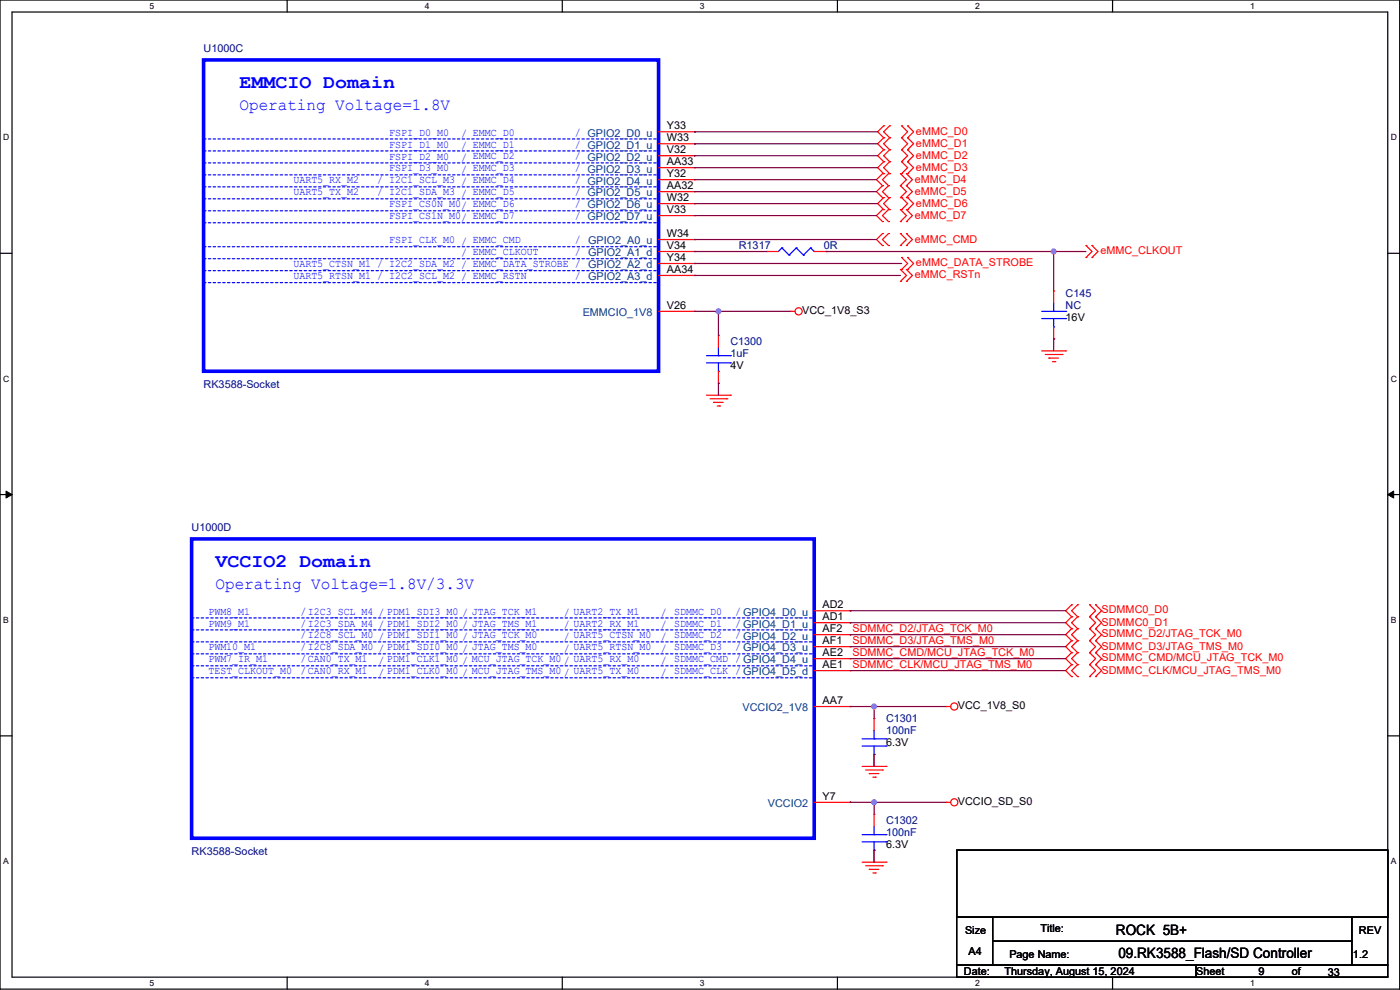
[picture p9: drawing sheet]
<svg xmlns="http://www.w3.org/2000/svg" width="594mm" height="420mm" viewBox="0 0 594 420" stroke-linecap="round" stroke-linejoin="round" font-family="sans-serif">
<defs><g id="words">
<g font-size="8.1" fill="#00f">
<text x="101.6" y="37.3">EMMCIO Domain</text>
<text x="91.5" y="240.5">VCCIO2 Domain</text>
</g>
<g font-size="7.1" fill="#00f">
<text x="101.6" y="46.6">Operating Voltage=1.8V</text>
<text x="91.5" y="249.8">Operating Voltage=1.8V/3.3V</text>
</g>
<g font-size="6.1">
<text x="473.5" y="396.7">ROCK 5B+</text>
<text x="474.5" y="406.4">09.RK3588_Flash/SD Controller</text>
</g>
<g font-size="4.6" fill="#000080">
<text x="86.4" y="21.9">U1000C</text>
<text x="313.5" y="105.7">R1317</text>
<text x="349.5" y="105.7">0R</text>
<text x="452.1" y="126">C145</text>
<text x="452.1" y="131.1">NC</text>
<text x="309.9" y="146.4">C1300</text>
<text x="309.9" y="151.4">1uF</text>
<text x="86.4" y="164.7">RK3588-Socket</text>
<text x="81.3" y="225.1">U1000D</text>
<text x="375.9" y="306.4">C1301</text>
<text x="375.9" y="311.5">100nF</text>
<text x="375.9" y="349.6">C1302</text>
<text x="375.9" y="354.6">100nF</text>
<text x="81.3" y="362.8">RK3588-Socket</text>
</g>
<g font-size="4.6" fill="#00f">
<text x="165.1" y="57.5">FSPI_D0_M0</text>
<text x="195.6" y="58">/ EMMC_D0</text>
<text x="243.9" y="57.5">/ GPIO2_D0_u</text>
<text x="165.1" y="62.6">FSPI_D1_M0</text>
<text x="195.6" y="63.1">/ EMMC_D1</text>
<text x="243.9" y="62.6">/ GPIO2_D1_u</text>
<text x="165.1" y="67.7">FSPI_D2_M0</text>
<text x="195.6" y="68.2">/ EMMC_D2</text>
<text x="243.9" y="67.7">/ GPIO2_D2_u</text>
<text x="124.5" y="77.8">UART5_RX_M2</text>
<text x="160" y="77.8">/ I2C1_SCL_M3 / EMMC_D4</text>
<text x="165.1" y="72.8">FSPI_D3_M0</text>
<text x="195.6" y="73.3">/ EMMC_D3</text>
<text x="243.9" y="77.8">/ GPIO2_D4_u</text>
<text x="243.9" y="72.8">/ GPIO2_D3_u</text>
<text x="124.5" y="82.9">UART5_TX_M2</text>
<text x="160" y="82.9">/ I2C1_SDA_M3 / EMMC_D5</text>
<text x="243.9" y="82.9">/ GPIO2_D5_u</text>
<text x="165.1" y="88">FSPI_CS0N_M0/ EMMC_D6</text>
<text x="243.9" y="88">/ GPIO2_D6_u</text>
<text x="165.1" y="93.1">FSPI_CS1N_M0/ EMMC_D7</text>
<text x="243.9" y="93.1">/ GPIO2_D7_u</text>
<text x="165.1" y="103.2">FSPI_CLK_M0 / EMMC_CMD</text>
<text x="243.9" y="103.2">/ GPIO2_A0_u</text>
<text x="124.5" y="113.4">UART5_CTSN_M1 / I2C2_SDA_M2 / EMMC_DATA_STROBE / GPIO2_A2_d</text>
<text x="195.6" y="108.8">/ EMMC_CLKOUT</text>
<text x="243.9" y="108.3">/ GPIO2_A1_d</text>
<text x="124.5" y="118.5">UART5_RTSN_M1 / I2C2_SCL_M2 / EMMC_RSTN</text>
<text x="243.9" y="118.5">/ GPIO2_A3_d</text>
<text x="88.4" y="260.7">PWM8_M1</text>
<text x="127.5" y="260.7">/I2C3_SCL_M4 / PDM1_SDI3_M0 / JTAG_TCK_M1</text>
<text x="239.3" y="261.2">/ UART2_TX_M1</text>
<text x="280.4" y="261.2">/ SDMMC_D0</text>
<text x="311.9" y="260.7">/ GPIO4_D0_u</text>
<text x="88.4" y="265.8">PWM9_M1</text>
<text x="127.5" y="265.8">/I2C3_SDA_M4 / PDM1_SDI2_M0 / JTAG_TMS_M1</text>
<text x="239.3" y="266.3">/ UART2_RX_M1</text>
<text x="280.4" y="266.3">/ SDMMC_D1</text>
<text x="311.9" y="265.8">/ GPIO4_D1_u</text>
<text x="88.4" y="275.9">PWM10_M1</text>
<text x="127.5" y="270.9">/I2C8_SCL_M0 / PDM1_SDI1_M0 / JTAG_TCK_M0</text>
<text x="127.5" y="275.9">/I2C8_SDA_M0 / PDM1_SDI0_M0 / JTAG_TMS_M0</text>
<text x="239.3" y="271.4">/ UART5_CTSN_M0</text>
<text x="280.4" y="271.4">/ SDMMC_D2</text>
<text x="311.9" y="270.9">/ GPIO4_D2_u</text>
<text x="311.9" y="275.9">/ GPIO4_D3_u</text>
<text x="88.4" y="281">PWM7_IR_M1</text>
<text x="127.5" y="281">/CAN0_TX_M1</text>
<text x="160.5" y="281.5">/ PDM1_CLK1_M0 / MCU_JTAG_TCK_M0 / UART5_RX_M0</text>
<text x="239.3" y="276.5">/ UART5_RTSN_M0</text>
<text x="280.4" y="276.5">/ SDMMC_D3</text>
<text x="280.4" y="281.5">/ SDMMC_CMD / GPIO4_D4_u</text>
<text x="88.4" y="286.1">TEST_CLKOUT_M0</text>
<text x="127.5" y="286.1">/CAN0_RX_M1</text>
<text x="160.5" y="286.6">/ PDM1_CLK0_M0 / MCU_JTAG_TMS_M0 / UART5_TX_M0</text>
<text x="280.4" y="286.6">/ SDMMC_CLK / GPIO4_D5_d</text>
</g>
<g font-size="4.6">
<text x="283" y="59.9">W33</text>
<text x="283" y="54.9">Y33</text>
<text x="283" y="65">V32</text>
<text x="283" y="70.1">AA33</text>
<text x="283" y="75.2">Y32</text>
<text x="283" y="80.3">AA32</text>
<text x="283" y="85.3">W32</text>
<text x="283" y="90.4">V33</text>
<text x="283" y="100.6">W34</text>
<text x="283" y="105.7">V34</text>
<text x="283" y="110.7">Y34</text>
<text x="283" y="115.8">AA34</text>
<text x="283" y="131.1">V26</text>
<text x="340.4" y="133.2">VCC_1V8_S3</text>
<text x="452.1" y="136.2">16V</text>
<text x="309.9" y="156.5">4V</text>
<text x="349" y="258.1">AD2</text>
<text x="349" y="263.1">AD1</text>
<text x="349" y="268.2">AF2</text>
<text x="349" y="273.3">AF1</text>
<text x="349" y="278.4">AE2</text>
<text x="349" y="283.5">AE1</text>
<text x="349" y="298.7">AA7</text>
<text x="406.4" y="300.8">VCC_1V8_S0</text>
<text x="375.9" y="316.5">6.3V</text>
<text x="349" y="339.3">Y7</text>
<text x="406.4" y="341.4">VCCIO_SD_S0</text>
<text x="375.9" y="359.7">6.3V</text>
<text x="441.5" y="395.3">Title:</text>
<text x="409.5" y="396.3">Size</text>
<text x="576.6" y="396.3">REV</text>
<text x="411" y="404.9">A4</text>
<text x="428.3" y="406.5">Page Name:</text>
<text x="574.1" y="406.5">1.2</text>
<text x="409" y="413.6">Date:</text>
<text x="426.2" y="413.6">Thursday, August 15, 2024</text>
<text x="507.5" y="413.6">Sheet</text>
<text x="533.9" y="413.6">9</text>
<text x="548.1" y="413.6">of</text>
<text x="563.4" y="414.1">33</text>
</g>
<g font-size="4.6" fill="#f00">
<text x="388.6" y="57.5">eMMC_D0</text>
<text x="388.6" y="62.5">eMMC_D1</text>
<text x="388.6" y="67.6">eMMC_D2</text>
<text x="388.1" y="77.8">eMMC_D4</text>
<text x="388.6" y="72.7">eMMC_D3</text>
<text x="388.1" y="82.9">eMMC_D5</text>
<text x="388.6" y="87.9">eMMC_D6</text>
<text x="388.1" y="93">eMMC_D7</text>
<text x="388.1" y="103.2">eMMC_CMD</text>
<text x="466.9" y="107.8">eMMC_CLKOUT</text>
<text x="388.6" y="112.8">eMMC_DATA_STROBE</text>
<text x="388.1" y="117.9">eMMC_RSTn</text>
<text x="467.4" y="260.2">SDMMC0_D0</text>
<text x="361.7" y="268.1">SDMMC_D2/JTAG_TCK_M0</text>
<text x="467.4" y="265.7">SDMMC0_D1</text>
<text x="361.7" y="273.2">SDMMC_D3/JTAG_TMS_M0</text>
<text x="467.4" y="270.3">SDMMC_D2/JTAG_TCK_M0</text>
<text x="467.4" y="275.9">SDMMC_D3/JTAG_TMS_M0</text>
<text x="361.7" y="278.3">SDMMC_CMD/MCU_JTAG_TCK_M0</text>
<text x="467.4" y="280.5">SDMMC_CMD/MCU_JTAG_TCK_M0</text>
<text x="361.7" y="283.4">SDMMC_CLK/MCU_JTAG_TMS_M0</text>
<text x="467.4" y="286.1">SDMMC_CLK/MCU_JTAG_TMS_M0</text>
</g>
<g font-size="4.6" fill="#004080">
<text x="247.2" y="134.2">EMMCIO_1V8</text>
<text x="315" y="301.8">VCCIO2_1V8</text>
<text x="325.8" y="342.4">VCCIO2</text>
</g>
<g font-size="3.6">
<text x="63.5" y="3.8">5</text>
<text x="180.2" y="3.8">4</text>
<text x="296.9" y="3.8">3</text>
<text x="413.7" y="3.8">2</text>
<text x="530.4" y="3.8">1</text>
<text x="1.3" y="59.5">D</text>
<text x="590.1" y="59.5">D</text>
<text x="1.3" y="161.9">C</text>
<text x="590.1" y="161.9">C</text>
<text x="1.3" y="264.3">B</text>
<text x="590.1" y="264.3">B</text>
<text x="1.3" y="366.6">A</text>
<text x="590.1" y="366.6">A</text>
<text x="63.5" y="418.3">5</text>
<text x="180.2" y="418.3">4</text>
<text x="296.9" y="418.3">3</text>
<text x="413.7" y="418.3">2</text>
<text x="530.4" y="418.3">1</text>
</g>
</g></defs>
<path d="M0 0h593.9v419.6h-593.9zM5.1 5.1h583.7v409.4h-583.7z" fill="none" stroke="#000" stroke-width=".51"/>
<g fill="#fff">
<path d="M63.5 .5h2v4.1h-2z"/>
<path d="M63.5 415.1h2v4h-2z"/>
</g>
<path d="M121.8 0v5.1M121.8 414.5v5.1" fill="none" stroke="#000" stroke-width=".51"/>
<g fill="#fff">
<path d="M180.2 .5h2v4.1h-2z"/>
<path d="M180.2 415.1h2v4h-2z"/>
</g>
<path d="M238.6 0v5.1M238.6 414.5v5.1" fill="none" stroke="#000" stroke-width=".51"/>
<g fill="#fff">
<path d="M296.9 .5h2.1v4.1h-2.1z"/>
<path d="M296.9 415.1h2.1v4h-2.1z"/>
</g>
<path d="M355.3 0v5.1M355.3 414.5v5.1" fill="none" stroke="#000" stroke-width=".51"/>
<g fill="#fff">
<path d="M413.7 .5h2v4.1h-2z"/>
<path d="M413.7 415.1h2v4h-2z"/>
</g>
<path d="M472 0v5.1M472 414.5v5.1" fill="none" stroke="#000" stroke-width=".51"/>
<g fill="#fff">
<path d="M530.4 .5h2v4.1h-2z"/>
<path d="M530.4 415.1h2v4h-2z"/>
<path d="M1.3 56.3h2.6v4h-2.6z"/>
<path d="M590.1 56.3h2.6v4h-2.6z"/>
<path d="M1.3 158.6h2.6v4.1h-2.6z"/>
<path d="M590.1 158.6h2.6v4.1h-2.6z"/>
</g>
<path d="M0 107.5h5.1M588.8 107.5h5.1" fill="none" stroke="#000" stroke-width=".51"/>
<g fill="#fff">
<path d="M1.3 261h2.4v4.1h-2.4z"/>
<path d="M590.1 261h2.4v4.1h-2.4z"/>
</g>
<path d="M0 209.8h5.1M588.8 209.8h5.1" fill="none" stroke="#000" stroke-width=".51"/>
<path d="M2.6 208.3l2.5 1.5-2.5 1.5zM588.8 209.8l2.5-1.5v3z" fill="#000" stroke="#000" stroke-width=".42"/>
<g fill="#fff">
<path d="M1.3 363.4h2.4v4h-2.4z"/>
<path d="M590.1 363.4h2.4v4h-2.4z"/>
</g>
<path d="M0 312.2h5.1M588.8 312.2h5.1" fill="none" stroke="#000" stroke-width=".51"/>
<path d="M401.3 340.4h2.1" fill="none" stroke="#f00" stroke-width=".51"/>
<circle cx="401.3" cy="340.4" r=".25" fill="#f00"/>
<g fill="none" stroke="#f00" stroke-width=".51">
<path d="M365.8 365.8h10.1"/>
<circle cx="404.9" cy="340.4" r="1.51"/>
</g>
<circle cx="375.9" cy="365.8" r=".25" fill="#f00"/>
<path d="M367.3 367.3h7.1" fill="none" stroke="#f00" stroke-width=".51"/>
<circle cx="374.4" cy="367.3" r=".25" fill="#f00"/>
<path d="M368.8 368.8h4.1" fill="none" stroke="#f00" stroke-width=".51"/>
<circle cx="368.8" cy="368.8" r=".25" fill="#f00"/>
<path d="M370.4 370.4h1" fill="none" stroke="#f00" stroke-width=".51"/>
<circle cx="371.4" cy="370.4" r=".25" fill="#f00"/>
<path d="M365.8 325.1h10.1" fill="none" stroke="#f00" stroke-width=".51"/>
<circle cx="375.9" cy="325.1" r=".25" fill="#f00"/>
<path d="M367.3 326.7h7.1" fill="none" stroke="#f00" stroke-width=".51"/>
<circle cx="374.4" cy="326.7" r=".25" fill="#f00"/>
<path d="M368.8 328.2h4.1" fill="none" stroke="#f00" stroke-width=".51"/>
<circle cx="368.8" cy="328.2" r=".25" fill="#f00"/>
<path d="M370.4 329.7h1" fill="none" stroke="#f00" stroke-width=".51"/>
<circle cx="371.4" cy="329.7" r=".25" fill="#f00"/>
<path d="M401.3 299.7h2.1" fill="none" stroke="#f00" stroke-width=".51"/>
<circle cx="401.3" cy="299.7" r=".25" fill="#f00"/>
<g fill="none" stroke="#f00" stroke-width=".51">
<path d="M335.3 132.1h2"/>
<circle cx="404.9" cy="299.7" r="1.51"/>
</g>
<circle cx="335.3" cy="132.1" r=".25" fill="#f00"/>
<g fill="none" stroke="#f00" stroke-width=".51">
<path d="M299.7 167.7h10.2"/>
<circle cx="338.8" cy="132.1" r="1.51"/>
</g>
<circle cx="309.9" cy="167.7" r=".25" fill="#f00"/>
<path d="M301.3 169.2h7.1" fill="none" stroke="#f00" stroke-width=".51"/>
<circle cx="308.4" cy="169.2" r=".25" fill="#f00"/>
<path d="M302.8 170.7h4.1" fill="none" stroke="#f00" stroke-width=".51"/>
<circle cx="302.8" cy="170.7" r=".25" fill="#f00"/>
<path d="M304.3 172.2h1" fill="none" stroke="#f00" stroke-width=".51"/>
<circle cx="305.3" cy="172.2" r=".25" fill="#f00"/>
<path d="M442 148.9h10.1" fill="none" stroke="#f00" stroke-width=".51"/>
<circle cx="452.1" cy="148.9" r=".25" fill="#f00"/>
<path d="M443.5 150.4h7.1" fill="none" stroke="#f00" stroke-width=".51"/>
<circle cx="450.6" cy="150.4" r=".25" fill="#f00"/>
<path d="M445 151.9h4.1" fill="none" stroke="#f00" stroke-width=".51"/>
<circle cx="445" cy="151.9" r=".25" fill="#f00"/>
<path d="M446.6 153.4h1" fill="none" stroke="#f00" stroke-width=".51"/>
<circle cx="447.6" cy="153.4" r=".25" fill="#f00"/>
<path d="M454.7 256.6l-2.6 2.5" fill="none" stroke="#f00" stroke-width=".51"/>
<circle cx="454.7" cy="256.6" r=".25" fill="#f00"/>
<path d="M452.1 259.1l2.6 2.5" fill="none" stroke="#f00" stroke-width=".51"/>
<circle cx="454.7" cy="261.6" r=".25" fill="#f00"/>
<path d="M454.7 259.1l2.5 2.5" fill="none" stroke="#f00" stroke-width=".51"/>
<circle cx="457.2" cy="261.6" r=".25" fill="#f00"/>
<path d="M457.2 256.6l-2.5 2.5" fill="none" stroke="#f00" stroke-width=".51"/>
<circle cx="457.2" cy="256.6" r=".25" fill="#f00"/>
<path d="M467.4 259.1l-2.6 2.5" fill="none" stroke="#f00" stroke-width=".51"/>
<circle cx="464.8" cy="261.6" r=".25" fill="#f00"/>
<path d="M464.8 256.6l2.6 2.5" fill="none" stroke="#f00" stroke-width=".51"/>
<circle cx="464.8" cy="256.6" r=".25" fill="#f00"/>
<path d="M464.8 259.1l-2.5 2.5" fill="none" stroke="#f00" stroke-width=".51"/>
<circle cx="462.3" cy="261.6" r=".25" fill="#f00"/>
<path d="M462.3 256.6l2.5 2.5" fill="none" stroke="#f00" stroke-width=".51"/>
<circle cx="462.3" cy="256.6" r=".25" fill="#f00"/>
<path d="M454.7 261.6l-2.6 2.6" fill="none" stroke="#f00" stroke-width=".51"/>
<circle cx="454.7" cy="261.6" r=".25" fill="#f00"/>
<path d="M452.1 264.2l2.6 2.5" fill="none" stroke="#f00" stroke-width=".51"/>
<circle cx="454.7" cy="266.7" r=".25" fill="#f00"/>
<path d="M454.7 264.2l2.5 2.5" fill="none" stroke="#f00" stroke-width=".51"/>
<circle cx="457.2" cy="266.7" r=".25" fill="#f00"/>
<path d="M457.2 261.6l-2.5 2.6" fill="none" stroke="#f00" stroke-width=".51"/>
<circle cx="457.2" cy="261.6" r=".25" fill="#f00"/>
<path d="M467.4 264.2l-2.6 2.5" fill="none" stroke="#f00" stroke-width=".51"/>
<circle cx="464.8" cy="266.7" r=".25" fill="#f00"/>
<path d="M464.8 261.6l2.6 2.6" fill="none" stroke="#f00" stroke-width=".51"/>
<circle cx="464.8" cy="261.6" r=".25" fill="#f00"/>
<path d="M464.8 264.2l-2.5 2.5" fill="none" stroke="#f00" stroke-width=".51"/>
<circle cx="462.3" cy="266.7" r=".25" fill="#f00"/>
<path d="M462.3 261.6l2.5 2.6" fill="none" stroke="#f00" stroke-width=".51"/>
<circle cx="462.3" cy="261.6" r=".25" fill="#f00"/>
<path d="M454.7 266.7l-2.6 2.6" fill="none" stroke="#f00" stroke-width=".51"/>
<circle cx="454.7" cy="266.7" r=".25" fill="#f00"/>
<path d="M452.1 269.3l2.6 2.5" fill="none" stroke="#f00" stroke-width=".51"/>
<circle cx="454.7" cy="271.8" r=".25" fill="#f00"/>
<path d="M454.7 269.3l2.5 2.5" fill="none" stroke="#f00" stroke-width=".51"/>
<circle cx="457.2" cy="271.8" r=".25" fill="#f00"/>
<path d="M457.2 266.7l-2.5 2.6" fill="none" stroke="#f00" stroke-width=".51"/>
<circle cx="457.2" cy="266.7" r=".25" fill="#f00"/>
<path d="M467.4 269.3l-2.6 2.5" fill="none" stroke="#f00" stroke-width=".51"/>
<circle cx="464.8" cy="271.8" r=".25" fill="#f00"/>
<path d="M464.8 266.7l2.6 2.6" fill="none" stroke="#f00" stroke-width=".51"/>
<circle cx="464.8" cy="266.7" r=".25" fill="#f00"/>
<path d="M464.8 269.3l-2.5 2.5" fill="none" stroke="#f00" stroke-width=".51"/>
<circle cx="462.3" cy="271.8" r=".25" fill="#f00"/>
<path d="M462.3 266.7l2.5 2.6" fill="none" stroke="#f00" stroke-width=".51"/>
<circle cx="462.3" cy="266.7" r=".25" fill="#f00"/>
<path d="M454.7 271.8l-2.6 2.5" fill="none" stroke="#f00" stroke-width=".51"/>
<circle cx="454.7" cy="271.8" r=".25" fill="#f00"/>
<path d="M452.1 274.3l2.6 2.6" fill="none" stroke="#f00" stroke-width=".51"/>
<circle cx="454.7" cy="276.9" r=".25" fill="#f00"/>
<path d="M454.7 274.3l2.5 2.6" fill="none" stroke="#f00" stroke-width=".51"/>
<circle cx="457.2" cy="276.9" r=".25" fill="#f00"/>
<path d="M457.2 271.8l-2.5 2.5" fill="none" stroke="#f00" stroke-width=".51"/>
<circle cx="457.2" cy="271.8" r=".25" fill="#f00"/>
<path d="M467.4 274.3l-2.6 2.6" fill="none" stroke="#f00" stroke-width=".51"/>
<circle cx="464.8" cy="276.9" r=".25" fill="#f00"/>
<path d="M464.8 271.8l2.6 2.5" fill="none" stroke="#f00" stroke-width=".51"/>
<circle cx="464.8" cy="271.8" r=".25" fill="#f00"/>
<path d="M464.8 274.3l-2.5 2.6" fill="none" stroke="#f00" stroke-width=".51"/>
<circle cx="462.3" cy="276.9" r=".25" fill="#f00"/>
<path d="M462.3 271.8l2.5 2.5" fill="none" stroke="#f00" stroke-width=".51"/>
<circle cx="462.3" cy="271.8" r=".25" fill="#f00"/>
<path d="M454.7 276.9l-2.6 2.5" fill="none" stroke="#f00" stroke-width=".51"/>
<circle cx="454.7" cy="276.9" r=".25" fill="#f00"/>
<path d="M452.1 279.4l2.6 2.6" fill="none" stroke="#f00" stroke-width=".51"/>
<circle cx="454.7" cy="282" r=".25" fill="#f00"/>
<path d="M454.7 279.4l2.5 2.6" fill="none" stroke="#f00" stroke-width=".51"/>
<circle cx="457.2" cy="282" r=".25" fill="#f00"/>
<path d="M457.2 276.9l-2.5 2.5" fill="none" stroke="#f00" stroke-width=".51"/>
<circle cx="457.2" cy="276.9" r=".25" fill="#f00"/>
<path d="M467.4 279.4l-2.6 2.6" fill="none" stroke="#f00" stroke-width=".51"/>
<circle cx="464.8" cy="282" r=".25" fill="#f00"/>
<path d="M464.8 276.9l2.6 2.5" fill="none" stroke="#f00" stroke-width=".51"/>
<circle cx="464.8" cy="276.9" r=".25" fill="#f00"/>
<path d="M464.8 279.4l-2.5 2.6" fill="none" stroke="#f00" stroke-width=".51"/>
<circle cx="462.3" cy="282" r=".25" fill="#f00"/>
<path d="M462.3 276.9l2.5 2.5" fill="none" stroke="#f00" stroke-width=".51"/>
<circle cx="462.3" cy="276.9" r=".25" fill="#f00"/>
<path d="M454.7 282l-2.6 2.5" fill="none" stroke="#f00" stroke-width=".51"/>
<circle cx="454.7" cy="282" r=".25" fill="#f00"/>
<path d="M452.1 284.5l2.6 2.5" fill="none" stroke="#f00" stroke-width=".51"/>
<circle cx="454.7" cy="287" r=".25" fill="#f00"/>
<path d="M454.7 284.5l2.5 2.5" fill="none" stroke="#f00" stroke-width=".51"/>
<circle cx="457.2" cy="287" r=".25" fill="#f00"/>
<path d="M457.2 282l-2.5 2.5" fill="none" stroke="#f00" stroke-width=".51"/>
<circle cx="457.2" cy="282" r=".25" fill="#f00"/>
<path d="M467.4 284.5l-2.6 2.5" fill="none" stroke="#f00" stroke-width=".51"/>
<circle cx="464.8" cy="287" r=".25" fill="#f00"/>
<path d="M464.8 282l2.6 2.5" fill="none" stroke="#f00" stroke-width=".51"/>
<circle cx="464.8" cy="282" r=".25" fill="#f00"/>
<path d="M464.8 284.5l-2.5 2.5" fill="none" stroke="#f00" stroke-width=".51"/>
<circle cx="462.3" cy="287" r=".25" fill="#f00"/>
<path d="M462.3 282l2.5 2.5" fill="none" stroke="#f00" stroke-width=".51"/>
<circle cx="462.3" cy="282" r=".25" fill="#f00"/>
<path d="M387.1 116.9l-2.5 2.5" fill="none" stroke="#f00" stroke-width=".51"/>
<circle cx="384.6" cy="119.4" r=".25" fill="#f00"/>
<path d="M384.6 114.3l2.5 2.6" fill="none" stroke="#f00" stroke-width=".51"/>
<circle cx="384.6" cy="114.3" r=".25" fill="#f00"/>
<path d="M384.6 116.9l-2.6 2.5" fill="none" stroke="#f00" stroke-width=".51"/>
<circle cx="382" cy="119.4" r=".25" fill="#f00"/>
<path d="M382 114.3l2.6 2.6" fill="none" stroke="#f00" stroke-width=".51"/>
<circle cx="382" cy="114.3" r=".25" fill="#f00"/>
<path d="M387.6 111.8l-2.5 2.5" fill="none" stroke="#f00" stroke-width=".51"/>
<circle cx="385.1" cy="114.3" r=".25" fill="#f00"/>
<path d="M385.1 109.2l2.5 2.6" fill="none" stroke="#f00" stroke-width=".51"/>
<circle cx="385.1" cy="109.2" r=".25" fill="#f00"/>
<path d="M385.1 111.8l-2.6 2.5" fill="none" stroke="#f00" stroke-width=".51"/>
<circle cx="382.5" cy="114.3" r=".25" fill="#f00"/>
<path d="M382.5 109.2l2.6 2.6" fill="none" stroke="#f00" stroke-width=".51"/>
<circle cx="382.5" cy="109.2" r=".25" fill="#f00"/>
<path d="M374.4 88.9l-2.5 2.6" fill="none" stroke="#f00" stroke-width=".51"/>
<circle cx="374.4" cy="88.9" r=".25" fill="#f00"/>
<path d="M371.9 91.5l2.5 2.5" fill="none" stroke="#f00" stroke-width=".51"/>
<circle cx="374.4" cy="94" r=".25" fill="#f00"/>
<path d="M374.4 91.5l2.6 2.5" fill="none" stroke="#f00" stroke-width=".51"/>
<circle cx="377" cy="94" r=".25" fill="#f00"/>
<path d="M377 88.9l-2.6 2.6" fill="none" stroke="#f00" stroke-width=".51"/>
<circle cx="377" cy="88.9" r=".25" fill="#f00"/>
<path d="M387.1 91.5l-2.5 2.5" fill="none" stroke="#f00" stroke-width=".51"/>
<circle cx="384.6" cy="94" r=".25" fill="#f00"/>
<path d="M384.6 88.9l2.5 2.6" fill="none" stroke="#f00" stroke-width=".51"/>
<circle cx="384.6" cy="88.9" r=".25" fill="#f00"/>
<path d="M384.6 91.5l-2.6 2.5" fill="none" stroke="#f00" stroke-width=".51"/>
<circle cx="382" cy="94" r=".25" fill="#f00"/>
<path d="M382 88.9l2.6 2.6" fill="none" stroke="#f00" stroke-width=".51"/>
<circle cx="382" cy="88.9" r=".25" fill="#f00"/>
<path d="M465.9 106.7l-2.6 2.5" fill="none" stroke="#f00" stroke-width=".51"/>
<circle cx="463.3" cy="109.2" r=".25" fill="#f00"/>
<path d="M463.3 104.2l2.6 2.5" fill="none" stroke="#f00" stroke-width=".51"/>
<circle cx="463.3" cy="104.2" r=".25" fill="#f00"/>
<path d="M463.3 106.7l-2.5 2.5" fill="none" stroke="#f00" stroke-width=".51"/>
<circle cx="460.8" cy="109.2" r=".25" fill="#f00"/>
<path d="M460.8 104.2l2.5 2.5" fill="none" stroke="#f00" stroke-width=".51"/>
<circle cx="460.8" cy="104.2" r=".25" fill="#f00"/>
<path d="M374.9 58.4l-2.5 2.6" fill="none" stroke="#f00" stroke-width=".51"/>
<circle cx="374.9" cy="58.4" r=".25" fill="#f00"/>
<path d="M372.4 61l2.5 2.5" fill="none" stroke="#f00" stroke-width=".51"/>
<circle cx="374.9" cy="63.5" r=".25" fill="#f00"/>
<path d="M374.9 61l2.6 2.5" fill="none" stroke="#f00" stroke-width=".51"/>
<circle cx="377.5" cy="63.5" r=".25" fill="#f00"/>
<path d="M377.5 58.4l-2.6 2.6" fill="none" stroke="#f00" stroke-width=".51"/>
<circle cx="377.5" cy="58.4" r=".25" fill="#f00"/>
<path d="M387.6 61l-2.5 2.5" fill="none" stroke="#f00" stroke-width=".51"/>
<circle cx="385.1" cy="63.5" r=".25" fill="#f00"/>
<path d="M385.1 58.4l2.5 2.6" fill="none" stroke="#f00" stroke-width=".51"/>
<circle cx="385.1" cy="58.4" r=".25" fill="#f00"/>
<path d="M385.1 61l-2.6 2.5" fill="none" stroke="#f00" stroke-width=".51"/>
<circle cx="382.5" cy="63.5" r=".25" fill="#f00"/>
<path d="M382.5 58.4l2.6 2.6" fill="none" stroke="#f00" stroke-width=".51"/>
<circle cx="382.5" cy="58.4" r=".25" fill="#f00"/>
<path d="M374.9 53.4l-2.5 2.5" fill="none" stroke="#f00" stroke-width=".51"/>
<circle cx="374.9" cy="53.4" r=".25" fill="#f00"/>
<path d="M372.4 55.9l2.5 2.5" fill="none" stroke="#f00" stroke-width=".51"/>
<circle cx="374.9" cy="58.4" r=".25" fill="#f00"/>
<path d="M374.9 55.9l2.6 2.5" fill="none" stroke="#f00" stroke-width=".51"/>
<circle cx="377.5" cy="58.4" r=".25" fill="#f00"/>
<path d="M377.5 53.4l-2.6 2.5" fill="none" stroke="#f00" stroke-width=".51"/>
<circle cx="377.5" cy="53.4" r=".25" fill="#f00"/>
<path d="M387.6 55.9l-2.5 2.5" fill="none" stroke="#f00" stroke-width=".51"/>
<circle cx="385.1" cy="58.4" r=".25" fill="#f00"/>
<path d="M385.1 53.4l2.5 2.5" fill="none" stroke="#f00" stroke-width=".51"/>
<circle cx="385.1" cy="53.4" r=".25" fill="#f00"/>
<path d="M385.1 55.9l-2.6 2.5" fill="none" stroke="#f00" stroke-width=".51"/>
<circle cx="382.5" cy="58.4" r=".25" fill="#f00"/>
<path d="M382.5 53.4l2.6 2.5" fill="none" stroke="#f00" stroke-width=".51"/>
<circle cx="382.5" cy="53.4" r=".25" fill="#f00"/>
<path d="M374.9 68.6l-2.5 2.5" fill="none" stroke="#f00" stroke-width=".51"/>
<circle cx="374.9" cy="68.6" r=".25" fill="#f00"/>
<path d="M372.4 71.1l2.5 2.6" fill="none" stroke="#f00" stroke-width=".51"/>
<circle cx="374.9" cy="73.7" r=".25" fill="#f00"/>
<path d="M374.9 71.1l2.6 2.6" fill="none" stroke="#f00" stroke-width=".51"/>
<circle cx="377.5" cy="73.7" r=".25" fill="#f00"/>
<path d="M377.5 68.6l-2.6 2.5" fill="none" stroke="#f00" stroke-width=".51"/>
<circle cx="377.5" cy="68.6" r=".25" fill="#f00"/>
<path d="M387.6 71.1l-2.5 2.6" fill="none" stroke="#f00" stroke-width=".51"/>
<circle cx="385.1" cy="73.7" r=".25" fill="#f00"/>
<path d="M385.1 68.6l2.5 2.5" fill="none" stroke="#f00" stroke-width=".51"/>
<circle cx="385.1" cy="68.6" r=".25" fill="#f00"/>
<path d="M385.1 71.1l-2.6 2.6" fill="none" stroke="#f00" stroke-width=".51"/>
<circle cx="382.5" cy="73.7" r=".25" fill="#f00"/>
<path d="M382.5 68.6l2.6 2.5" fill="none" stroke="#f00" stroke-width=".51"/>
<circle cx="382.5" cy="68.6" r=".25" fill="#f00"/>
<path d="M374.9 63.5l-2.5 2.6" fill="none" stroke="#f00" stroke-width=".51"/>
<circle cx="374.9" cy="63.5" r=".25" fill="#f00"/>
<path d="M372.4 66.1l2.5 2.5" fill="none" stroke="#f00" stroke-width=".51"/>
<circle cx="374.9" cy="68.6" r=".25" fill="#f00"/>
<path d="M374.9 66.1l2.6 2.5" fill="none" stroke="#f00" stroke-width=".51"/>
<circle cx="377.5" cy="68.6" r=".25" fill="#f00"/>
<path d="M377.5 63.5l-2.6 2.6" fill="none" stroke="#f00" stroke-width=".51"/>
<circle cx="377.5" cy="63.5" r=".25" fill="#f00"/>
<path d="M387.6 66.1l-2.5 2.5" fill="none" stroke="#f00" stroke-width=".51"/>
<circle cx="385.1" cy="68.6" r=".25" fill="#f00"/>
<path d="M385.1 63.5l2.5 2.6" fill="none" stroke="#f00" stroke-width=".51"/>
<circle cx="385.1" cy="63.5" r=".25" fill="#f00"/>
<path d="M385.1 66.1l-2.6 2.5" fill="none" stroke="#f00" stroke-width=".51"/>
<circle cx="382.5" cy="68.6" r=".25" fill="#f00"/>
<path d="M382.5 63.5l2.6 2.6" fill="none" stroke="#f00" stroke-width=".51"/>
<circle cx="382.5" cy="63.5" r=".25" fill="#f00"/>
<path d="M374.4 78.8l-2.5 2.5" fill="none" stroke="#f00" stroke-width=".51"/>
<circle cx="374.4" cy="78.8" r=".25" fill="#f00"/>
<path d="M371.9 81.3l2.5 2.5" fill="none" stroke="#f00" stroke-width=".51"/>
<circle cx="374.4" cy="83.8" r=".25" fill="#f00"/>
<path d="M374.4 81.3l2.6 2.5" fill="none" stroke="#f00" stroke-width=".51"/>
<circle cx="377" cy="83.8" r=".25" fill="#f00"/>
<path d="M377 78.8l-2.6 2.5" fill="none" stroke="#f00" stroke-width=".51"/>
<circle cx="377" cy="78.8" r=".25" fill="#f00"/>
<path d="M387.1 81.3l-2.5 2.5" fill="none" stroke="#f00" stroke-width=".51"/>
<circle cx="384.6" cy="83.8" r=".25" fill="#f00"/>
<path d="M384.6 78.8l2.5 2.5" fill="none" stroke="#f00" stroke-width=".51"/>
<circle cx="384.6" cy="78.8" r=".25" fill="#f00"/>
<path d="M384.6 81.3l-2.6 2.5" fill="none" stroke="#f00" stroke-width=".51"/>
<circle cx="382" cy="83.8" r=".25" fill="#f00"/>
<path d="M382 78.8l2.6 2.5" fill="none" stroke="#f00" stroke-width=".51"/>
<circle cx="382" cy="78.8" r=".25" fill="#f00"/>
<path d="M374.4 73.7l-2.5 2.5" fill="none" stroke="#f00" stroke-width=".51"/>
<circle cx="374.4" cy="73.7" r=".25" fill="#f00"/>
<path d="M371.9 76.2l2.5 2.6" fill="none" stroke="#f00" stroke-width=".51"/>
<circle cx="374.4" cy="78.8" r=".25" fill="#f00"/>
<path d="M374.4 76.2l2.6 2.6" fill="none" stroke="#f00" stroke-width=".51"/>
<circle cx="377" cy="78.8" r=".25" fill="#f00"/>
<path d="M377 73.7l-2.6 2.5" fill="none" stroke="#f00" stroke-width=".51"/>
<circle cx="377" cy="73.7" r=".25" fill="#f00"/>
<path d="M387.1 76.2l-2.5 2.6" fill="none" stroke="#f00" stroke-width=".51"/>
<circle cx="384.6" cy="78.8" r=".25" fill="#f00"/>
<path d="M384.6 73.7l2.5 2.5" fill="none" stroke="#f00" stroke-width=".51"/>
<circle cx="384.6" cy="73.7" r=".25" fill="#f00"/>
<path d="M384.6 76.2l-2.6 2.6" fill="none" stroke="#f00" stroke-width=".51"/>
<circle cx="382" cy="78.8" r=".25" fill="#f00"/>
<path d="M382 73.7l2.6 2.5" fill="none" stroke="#f00" stroke-width=".51"/>
<circle cx="382" cy="73.7" r=".25" fill="#f00"/>
<path d="M374.9 83.8l-2.5 2.6" fill="none" stroke="#f00" stroke-width=".51"/>
<circle cx="374.9" cy="83.8" r=".25" fill="#f00"/>
<path d="M372.4 86.4l2.5 2.5" fill="none" stroke="#f00" stroke-width=".51"/>
<circle cx="374.9" cy="88.9" r=".25" fill="#f00"/>
<path d="M374.9 86.4l2.6 2.5" fill="none" stroke="#f00" stroke-width=".51"/>
<circle cx="377.5" cy="88.9" r=".25" fill="#f00"/>
<path d="M377.5 83.8l-2.6 2.6" fill="none" stroke="#f00" stroke-width=".51"/>
<circle cx="377.5" cy="83.8" r=".25" fill="#f00"/>
<path d="M387.6 86.4l-2.5 2.5" fill="none" stroke="#f00" stroke-width=".51"/>
<circle cx="385.1" cy="88.9" r=".25" fill="#f00"/>
<path d="M385.1 83.8l2.5 2.6" fill="none" stroke="#f00" stroke-width=".51"/>
<circle cx="385.1" cy="83.8" r=".25" fill="#f00"/>
<path d="M385.1 86.4l-2.6 2.5" fill="none" stroke="#f00" stroke-width=".51"/>
<circle cx="382.5" cy="88.9" r=".25" fill="#f00"/>
<path d="M382.5 83.8l2.6 2.6" fill="none" stroke="#f00" stroke-width=".51"/>
<circle cx="382.5" cy="83.8" r=".25" fill="#f00"/>
<path d="M374.4 99.1l-2.5 2.5" fill="none" stroke="#f00" stroke-width=".51"/>
<circle cx="374.4" cy="99.1" r=".25" fill="#f00"/>
<path d="M371.9 101.6l2.5 2.6" fill="none" stroke="#f00" stroke-width=".51"/>
<circle cx="374.4" cy="104.2" r=".25" fill="#f00"/>
<path d="M374.4 101.6l2.6 2.6" fill="none" stroke="#f00" stroke-width=".51"/>
<circle cx="377" cy="104.2" r=".25" fill="#f00"/>
<path d="M377 99.1l-2.6 2.5" fill="none" stroke="#f00" stroke-width=".51"/>
<circle cx="377" cy="99.1" r=".25" fill="#f00"/>
<path d="M387.1 101.6l-2.5 2.6" fill="none" stroke="#f00" stroke-width=".51"/>
<circle cx="384.6" cy="104.2" r=".25" fill="#f00"/>
<path d="M384.6 99.1l2.5 2.5" fill="none" stroke="#f00" stroke-width=".51"/>
<circle cx="384.6" cy="99.1" r=".25" fill="#f00"/>
<path d="M384.6 101.6l-2.6 2.6" fill="none" stroke="#f00" stroke-width=".51"/>
<circle cx="382" cy="104.2" r=".25" fill="#f00"/>
<path d="M382 99.1l2.6 2.5" fill="none" stroke="#f00" stroke-width=".51"/>
<circle cx="382" cy="99.1" r=".25" fill="#f00"/>
<path d="M405.9 360.7h182.9v28.4h-182.9zM405.9 389.1h15.3v20.4h-15.3zM421.2 389.1h152.4v10.2h-152.4zM421.2 399.3h152.4v10.2h-152.4zM573.6 389.1h15.2v20.4h-15.2zM405.9 409.5h101.6v5h-101.6zM507.5 409.5h81.3v5h-81.3z" fill="none" stroke="#000" stroke-width=".51"/>
<path d="M86.4 25.4h193v132.1h-193z" fill="none" stroke="#00f" stroke-width="1.5"/>
<path d="M86.4 104.7h193" fill="none" stroke="#00f" stroke-width=".51" stroke-dasharray="1 1"/>
<circle cx="279.4" cy="104.7" r=".25" fill="#00f" stroke-dasharray="1 1"/>
<path d="M86.4 94.5h193" fill="none" stroke="#00f" stroke-width=".51" stroke-dasharray="1 1"/>
<circle cx="279.4" cy="94.5" r=".25" fill="#00f" stroke-dasharray="1 1"/>
<path d="M86.4 69.1h193" fill="none" stroke="#00f" stroke-width=".51" stroke-dasharray="1 1"/>
<circle cx="279.4" cy="69.1" r=".25" fill="#00f" stroke-dasharray="1 1"/>
<path d="M86.4 119.9h193" fill="none" stroke="#00f" stroke-width=".51" stroke-dasharray="1 1"/>
<circle cx="279.4" cy="119.9" r=".25" fill="#00f" stroke-dasharray="1 1"/>
<path d="M86.4 109.7h193" fill="none" stroke="#00f" stroke-width=".51" stroke-dasharray="1 1"/>
<circle cx="279.4" cy="109.7" r=".25" fill="#00f" stroke-dasharray="1 1"/>
<path d="M86.4 64h193" fill="none" stroke="#00f" stroke-width=".51" stroke-dasharray="1 1"/>
<circle cx="279.4" cy="64" r=".25" fill="#00f" stroke-dasharray="1 1"/>
<path d="M86.4 114.8h193" fill="none" stroke="#00f" stroke-width=".51" stroke-dasharray="1 1"/>
<circle cx="279.4" cy="114.8" r=".25" fill="#00f" stroke-dasharray="1 1"/>
<path d="M86.4 89.4h193" fill="none" stroke="#00f" stroke-width=".51" stroke-dasharray="1 1"/>
<circle cx="279.4" cy="89.4" r=".25" fill="#00f" stroke-dasharray="1 1"/>
<path d="M86.4 84.3h193" fill="none" stroke="#00f" stroke-width=".51" stroke-dasharray="1 1"/>
<circle cx="279.4" cy="84.3" r=".25" fill="#00f" stroke-dasharray="1 1"/>
<path d="M86.4 79.3h193" fill="none" stroke="#00f" stroke-width=".51" stroke-dasharray="1 1"/>
<circle cx="279.4" cy="79.3" r=".25" fill="#00f" stroke-dasharray="1 1"/>
<path d="M86.4 58.9h193" fill="none" stroke="#00f" stroke-width=".51" stroke-dasharray="1 1"/>
<circle cx="279.4" cy="58.9" r=".25" fill="#00f" stroke-dasharray="1 1"/>
<path d="M86.4 74.2h193" fill="none" stroke="#00f" stroke-width=".51" stroke-dasharray="1 1"/>
<circle cx="279.4" cy="74.2" r=".25" fill="#00f" stroke-dasharray="1 1"/>
<path d="M279.4 132.1h15.3" fill="none" stroke="#f00" stroke-width=".51"/>
<circle cx="294.7" cy="132.1" r=".25" fill="#f00"/>
<path d="M279.4 66.1h15.3" fill="none" stroke="#f00" stroke-width=".51"/>
<circle cx="294.7" cy="66.1" r=".25" fill="#f00"/>
<path d="M279.4 91.5h15.3" fill="none" stroke="#f00" stroke-width=".51"/>
<circle cx="294.7" cy="91.5" r=".25" fill="#f00"/>
<path d="M279.4 106.7h15.3" fill="none" stroke="#f00" stroke-width=".51"/>
<circle cx="294.7" cy="106.7" r=".25" fill="#f00"/>
<path d="M279.4 86.4h15.3" fill="none" stroke="#f00" stroke-width=".51"/>
<circle cx="294.7" cy="86.4" r=".25" fill="#f00"/>
<path d="M279.4 61h15.3" fill="none" stroke="#f00" stroke-width=".51"/>
<circle cx="294.7" cy="61" r=".25" fill="#f00"/>
<path d="M279.4 101.6h15.3" fill="none" stroke="#f00" stroke-width=".51"/>
<circle cx="294.7" cy="101.6" r=".25" fill="#f00"/>
<path d="M279.4 76.2h15.3" fill="none" stroke="#f00" stroke-width=".51"/>
<circle cx="294.7" cy="76.2" r=".25" fill="#f00"/>
<path d="M279.4 55.9h15.3" fill="none" stroke="#f00" stroke-width=".51"/>
<circle cx="294.7" cy="55.9" r=".25" fill="#f00"/>
<path d="M279.4 111.8h15.3" fill="none" stroke="#f00" stroke-width=".51"/>
<circle cx="294.7" cy="111.8" r=".25" fill="#f00"/>
<path d="M279.4 81.3h15.3" fill="none" stroke="#f00" stroke-width=".51"/>
<circle cx="294.7" cy="81.3" r=".25" fill="#f00"/>
<path d="M279.4 71.1h15.3" fill="none" stroke="#f00" stroke-width=".51"/>
<circle cx="294.7" cy="71.1" r=".25" fill="#f00"/>
<path d="M279.4 116.9h15.3" fill="none" stroke="#f00" stroke-width=".51"/>
<circle cx="294.7" cy="116.9" r=".25" fill="#f00"/>
<path d="M370.9 357.1v3.6" fill="none" stroke="#00f" stroke-width=".51"/>
<circle cx="370.9" cy="360.7" r=".25" fill="#00f"/>
<path d="M370.9 350.5v3.6" fill="none" stroke="#00f" stroke-width=".51"/>
<circle cx="370.9" cy="354.1" r=".25" fill="#00f"/>
<path d="M365.8 357.1h10.1" fill="none" stroke="#00f" stroke-width=".51"/>
<circle cx="375.9" cy="357.1" r=".25" fill="#00f"/>
<path d="M365.8 354.1h10.1" fill="none" stroke="#00f" stroke-width=".51"/>
<circle cx="375.9" cy="354.1" r=".25" fill="#00f"/>
<path d="M370.9 345.5v5" fill="none" stroke="#f00" stroke-width=".51"/>
<circle cx="370.9" cy="345.5" r=".25" fill="#f00"/>
<path d="M370.9 360.7v5.1" fill="none" stroke="#f00" stroke-width=".51"/>
<circle cx="370.9" cy="365.8" r=".25" fill="#f00"/>
<path d="M370.9 316.5v3.6" fill="none" stroke="#00f" stroke-width=".51"/>
<circle cx="370.9" cy="320.1" r=".25" fill="#00f"/>
<path d="M370.9 309.9v3.6" fill="none" stroke="#00f" stroke-width=".51"/>
<circle cx="370.9" cy="313.5" r=".25" fill="#00f"/>
<path d="M365.8 316.5h10.1" fill="none" stroke="#00f" stroke-width=".51"/>
<circle cx="375.9" cy="316.5" r=".25" fill="#00f"/>
<path d="M365.8 313.5h10.1" fill="none" stroke="#00f" stroke-width=".51"/>
<circle cx="375.9" cy="313.5" r=".25" fill="#00f"/>
<path d="M370.9 304.8v5.1" fill="none" stroke="#f00" stroke-width=".51"/>
<circle cx="370.9" cy="304.8" r=".25" fill="#f00"/>
<path d="M370.9 320.1v5" fill="none" stroke="#f00" stroke-width=".51"/>
<circle cx="370.9" cy="325.1" r=".25" fill="#f00"/>
<path d="M304.8 153.9v3.6" fill="none" stroke="#00f" stroke-width=".51"/>
<circle cx="304.8" cy="157.5" r=".25" fill="#00f"/>
<path d="M304.8 147.3v3.6" fill="none" stroke="#00f" stroke-width=".51"/>
<circle cx="304.8" cy="150.9" r=".25" fill="#00f"/>
<path d="M299.7 153.9h10.2" fill="none" stroke="#00f" stroke-width=".51"/>
<circle cx="309.9" cy="153.9" r=".25" fill="#00f"/>
<path d="M299.7 150.9h10.2" fill="none" stroke="#00f" stroke-width=".51"/>
<circle cx="309.9" cy="150.9" r=".25" fill="#00f"/>
<path d="M304.8 142.3v5" fill="none" stroke="#f00" stroke-width=".51"/>
<circle cx="304.8" cy="142.3" r=".25" fill="#f00"/>
<path d="M304.8 157.5v5.1" fill="none" stroke="#f00" stroke-width=".51"/>
<circle cx="304.8" cy="162.6" r=".25" fill="#f00"/>
<path d="M81.3 228.6h264.2v127h-264.2z" fill="none" stroke="#00f" stroke-width="1.5"/>
<path d="M81.3 277.4h263.7" fill="none" stroke="#00f" stroke-width=".51" stroke-dasharray="1 1"/>
<circle cx="345" cy="277.4" r=".25" fill="#00f" stroke-dasharray="1 1"/>
<path d="M81.3 282.5h263.7" fill="none" stroke="#00f" stroke-width=".51" stroke-dasharray="1 1"/>
<circle cx="345" cy="282.5" r=".25" fill="#00f" stroke-dasharray="1 1"/>
<path d="M81.3 272.3h263.7" fill="none" stroke="#00f" stroke-width=".51" stroke-dasharray="1 1"/>
<circle cx="345" cy="272.3" r=".25" fill="#00f" stroke-dasharray="1 1"/>
<path d="M81.3 267.2h263.7" fill="none" stroke="#00f" stroke-width=".51" stroke-dasharray="1 1"/>
<circle cx="345" cy="267.2" r=".25" fill="#00f" stroke-dasharray="1 1"/>
<path d="M81.3 287.5h263.7" fill="none" stroke="#00f" stroke-width=".51" stroke-dasharray="1 1"/>
<circle cx="345" cy="287.5" r=".25" fill="#00f" stroke-dasharray="1 1"/>
<path d="M81.3 262.1h263.7" fill="none" stroke="#00f" stroke-width=".51" stroke-dasharray="1 1"/>
<circle cx="345" cy="262.1" r=".25" fill="#00f" stroke-dasharray="1 1"/>
<path d="M345.5 269.3h15.2" fill="none" stroke="#f00" stroke-width=".51"/>
<circle cx="360.7" cy="269.3" r=".25" fill="#f00"/>
<path d="M345.5 274.3h15.2" fill="none" stroke="#f00" stroke-width=".51"/>
<circle cx="360.7" cy="274.3" r=".25" fill="#f00"/>
<path d="M345.5 279.4h15.2" fill="none" stroke="#f00" stroke-width=".51"/>
<circle cx="360.7" cy="279.4" r=".25" fill="#f00"/>
<path d="M345.5 284.5h15.2" fill="none" stroke="#f00" stroke-width=".51"/>
<circle cx="360.7" cy="284.5" r=".25" fill="#f00"/>
<path d="M345.5 259.1h15.2" fill="none" stroke="#f00" stroke-width=".51"/>
<circle cx="360.7" cy="259.1" r=".25" fill="#f00"/>
<path d="M345.5 264.2h15.2" fill="none" stroke="#f00" stroke-width=".51"/>
<circle cx="360.7" cy="264.2" r=".25" fill="#f00"/>
<path d="M345.5 299.7h15.2" fill="none" stroke="#f00" stroke-width=".51"/>
<circle cx="360.7" cy="299.7" r=".25" fill="#f00"/>
<path d="M345.5 340.4h15.2" fill="none" stroke="#f00" stroke-width=".51"/>
<circle cx="360.7" cy="340.4" r=".25" fill="#f00"/>
<path d="M447.1 135.1v3.6" fill="none" stroke="#00f" stroke-width=".51"/>
<circle cx="447.1" cy="138.7" r=".25" fill="#00f"/>
<path d="M447.1 128.5v3.6" fill="none" stroke="#00f" stroke-width=".51"/>
<circle cx="447.1" cy="132.1" r=".25" fill="#00f"/>
<path d="M442 135.1h10.1" fill="none" stroke="#00f" stroke-width=".51"/>
<circle cx="452.1" cy="135.1" r=".25" fill="#00f"/>
<path d="M442 132.1h10.1" fill="none" stroke="#00f" stroke-width=".51"/>
<circle cx="452.1" cy="132.1" r=".25" fill="#00f"/>
<path d="M447.1 123.5v5" fill="none" stroke="#f00" stroke-width=".51"/>
<circle cx="447.1" cy="123.5" r=".25" fill="#f00"/>
<path d="M447.1 138.7v5.1" fill="none" stroke="#f00" stroke-width=".51"/>
<circle cx="447.1" cy="143.8" r=".25" fill="#f00"/>
<path d="M331.7 105.2l-1.5 1.5" fill="none" stroke="#00f" stroke-width=".51"/>
<circle cx="331.7" cy="105.2" r=".25" fill="#00f"/>
<path d="M331.7 105.2l3.1 3" fill="none" stroke="#00f" stroke-width=".51"/>
<circle cx="334.8" cy="108.2" r=".25" fill="#00f"/>
<path d="M337.8 105.2l-3 3" fill="none" stroke="#00f" stroke-width=".51"/>
<circle cx="337.8" cy="105.2" r=".25" fill="#00f"/>
<path d="M337.8 105.2l3.1 3" fill="none" stroke="#00f" stroke-width=".51"/>
<circle cx="340.9" cy="108.2" r=".25" fill="#00f"/>
<path d="M343.9 105.2l-3 3" fill="none" stroke="#00f" stroke-width=".51"/>
<circle cx="343.9" cy="105.2" r=".25" fill="#00f"/>
<path d="M343.9 105.2l1.6 1.5" fill="none" stroke="#00f" stroke-width=".51"/>
<circle cx="345.5" cy="106.7" r=".25" fill="#00f"/>
<path d="M325.1 106.7h5.1" fill="none" stroke="#f00" stroke-width=".51"/>
<circle cx="325.1" cy="106.7" r=".25" fill="#f00"/>
<path d="M345.5 106.7h5" fill="none" stroke="#f00" stroke-width=".51"/>
<circle cx="350.5" cy="106.7" r=".25" fill="#f00"/>
<path d="M370.9 340.4h30.4" fill="none" stroke="#800040" stroke-width=".51"/>
<circle cx="370.9" cy="340.4" r=".25" fill="#800040"/>
<circle cx="370.9" cy="340.4" r="1.01" fill="#f0f" stroke="#f0f" stroke-width=".51"/>
<path d="M370.9 360.7v5.1" fill="none" stroke="#800040" stroke-width=".51"/>
<circle cx="370.9" cy="360.7" r=".25" fill="#800040"/>
<path d="M370.9 340.4v5.1" fill="none" stroke="#800040" stroke-width=".51"/>
<circle cx="370.9" cy="340.4" r=".25" fill="#800040"/>
<path d="M370.9 320.1v5" fill="none" stroke="#800040" stroke-width=".51"/>
<circle cx="370.9" cy="320.1" r=".25" fill="#800040"/>
<path d="M360.7 299.7h10.2" fill="none" stroke="#800040" stroke-width=".51"/>
<circle cx="360.7" cy="299.7" r=".25" fill="#800040"/>
<path d="M370.9 299.7v5.1" fill="none" stroke="#800040" stroke-width=".51"/>
<circle cx="370.9" cy="299.7" r=".25" fill="#800040"/>
<path d="M360.7 340.4h10.2" fill="none" stroke="#800040" stroke-width=".51"/>
<circle cx="360.7" cy="340.4" r=".25" fill="#800040"/>
<path d="M294.7 132.1h10.1" fill="none" stroke="#800040" stroke-width=".51"/>
<circle cx="294.7" cy="132.1" r=".25" fill="#800040"/>
<circle cx="304.8" cy="132.1" r="1.01" fill="#f0f" stroke="#f0f" stroke-width=".51"/>
<path d="M304.8 132.1v10.2" fill="none" stroke="#800040" stroke-width=".51"/>
<circle cx="304.8" cy="132.1" r=".25" fill="#800040"/>
<path d="M304.8 132.1h30.5" fill="none" stroke="#800040" stroke-width=".51"/>
<circle cx="304.8" cy="132.1" r=".25" fill="#800040"/>
<path d="M370.9 299.7h30.4" fill="none" stroke="#800040" stroke-width=".51"/>
<circle cx="370.9" cy="299.7" r=".25" fill="#800040"/>
<circle cx="370.9" cy="299.7" r="1.01" fill="#f0f" stroke="#f0f" stroke-width=".51"/>
<path d="M360.7 284.5h91.4" fill="none" stroke="#800040" stroke-width=".51"/>
<circle cx="360.7" cy="284.5" r=".25" fill="#800040"/>
<path d="M360.7 279.4h91.4" fill="none" stroke="#800040" stroke-width=".51"/>
<circle cx="360.7" cy="279.4" r=".25" fill="#800040"/>
<path d="M360.7 259.1h91.4" fill="none" stroke="#800040" stroke-width=".51"/>
<circle cx="360.7" cy="259.1" r=".25" fill="#800040"/>
<path d="M360.7 264.2h91.4" fill="none" stroke="#800040" stroke-width=".51"/>
<circle cx="360.7" cy="264.2" r=".25" fill="#800040"/>
<path d="M360.7 269.3h91.4" fill="none" stroke="#800040" stroke-width=".51"/>
<circle cx="360.7" cy="269.3" r=".25" fill="#800040"/>
<path d="M360.7 274.3h91.4" fill="none" stroke="#800040" stroke-width=".51"/>
<circle cx="360.7" cy="274.3" r=".25" fill="#800040"/>
<path d="M294.7 61h77.7" fill="none" stroke="#800040" stroke-width=".51"/>
<circle cx="294.7" cy="61" r=".25" fill="#800040"/>
<path d="M294.7 66.1h77.7" fill="none" stroke="#800040" stroke-width=".51"/>
<circle cx="294.7" cy="66.1" r=".25" fill="#800040"/>
<path d="M294.7 55.9h77.7" fill="none" stroke="#800040" stroke-width=".51"/>
<circle cx="294.7" cy="55.9" r=".25" fill="#800040"/>
<path d="M294.7 86.4h77.7" fill="none" stroke="#800040" stroke-width=".51"/>
<circle cx="294.7" cy="86.4" r=".25" fill="#800040"/>
<path d="M294.7 101.6h77.2" fill="none" stroke="#800040" stroke-width=".51"/>
<circle cx="294.7" cy="101.6" r=".25" fill="#800040"/>
<path d="M294.7 71.1h77.7" fill="none" stroke="#800040" stroke-width=".51"/>
<circle cx="294.7" cy="71.1" r=".25" fill="#800040"/>
<path d="M294.7 106.7h30.4" fill="none" stroke="#800040" stroke-width=".51"/>
<circle cx="294.7" cy="106.7" r=".25" fill="#800040"/>
<path d="M294.7 111.8h87.8" fill="none" stroke="#800040" stroke-width=".51"/>
<circle cx="294.7" cy="111.8" r=".25" fill="#800040"/>
<path d="M350.5 106.7h96.6" fill="none" stroke="#800040" stroke-width=".51"/>
<circle cx="350.5" cy="106.7" r=".25" fill="#800040"/>
<path d="M294.7 76.2h77.2" fill="none" stroke="#800040" stroke-width=".51"/>
<circle cx="294.7" cy="76.2" r=".25" fill="#800040"/>
<path d="M294.7 81.3h77.2" fill="none" stroke="#800040" stroke-width=".51"/>
<circle cx="294.7" cy="81.3" r=".25" fill="#800040"/>
<path d="M294.7 91.5h77.2" fill="none" stroke="#800040" stroke-width=".51"/>
<circle cx="294.7" cy="91.5" r=".25" fill="#800040"/>
<path d="M294.7 116.9h87.3" fill="none" stroke="#800040" stroke-width=".51"/>
<circle cx="294.7" cy="116.9" r=".25" fill="#800040"/>
<path d="M447.1 106.7v16.8" fill="none" stroke="#800040" stroke-width=".51"/>
<circle cx="447.1" cy="106.7" r=".25" fill="#800040"/>
<circle cx="447.1" cy="106.7" r="1.01" fill="#f0f" stroke="#f0f" stroke-width=".51"/>
<path d="M447.1 106.7h13.7" fill="none" stroke="#800040" stroke-width=".51"/>
<circle cx="447.1" cy="106.7" r=".25" fill="#800040"/>
<path d="M447.1 143.8v5.1" fill="none" stroke="#800040" stroke-width=".51"/>
<circle cx="447.1" cy="143.8" r=".25" fill="#800040"/>
<path d="M304.8 162.6v5.1" fill="none" stroke="#800040" stroke-width=".51"/>
<circle cx="304.8" cy="162.6" r=".25" fill="#800040"/>
<g fill="#f0f" stroke="#f0f" stroke-width=".51">
<circle cx="370.9" cy="340.4" r="1.01"/>
<circle cx="304.8" cy="132.1" r="1.01"/>
<circle cx="370.9" cy="299.7" r="1.01"/>
<circle cx="447.1" cy="106.7" r="1.01"/>
</g>
<use href="#words"/>
</svg>
